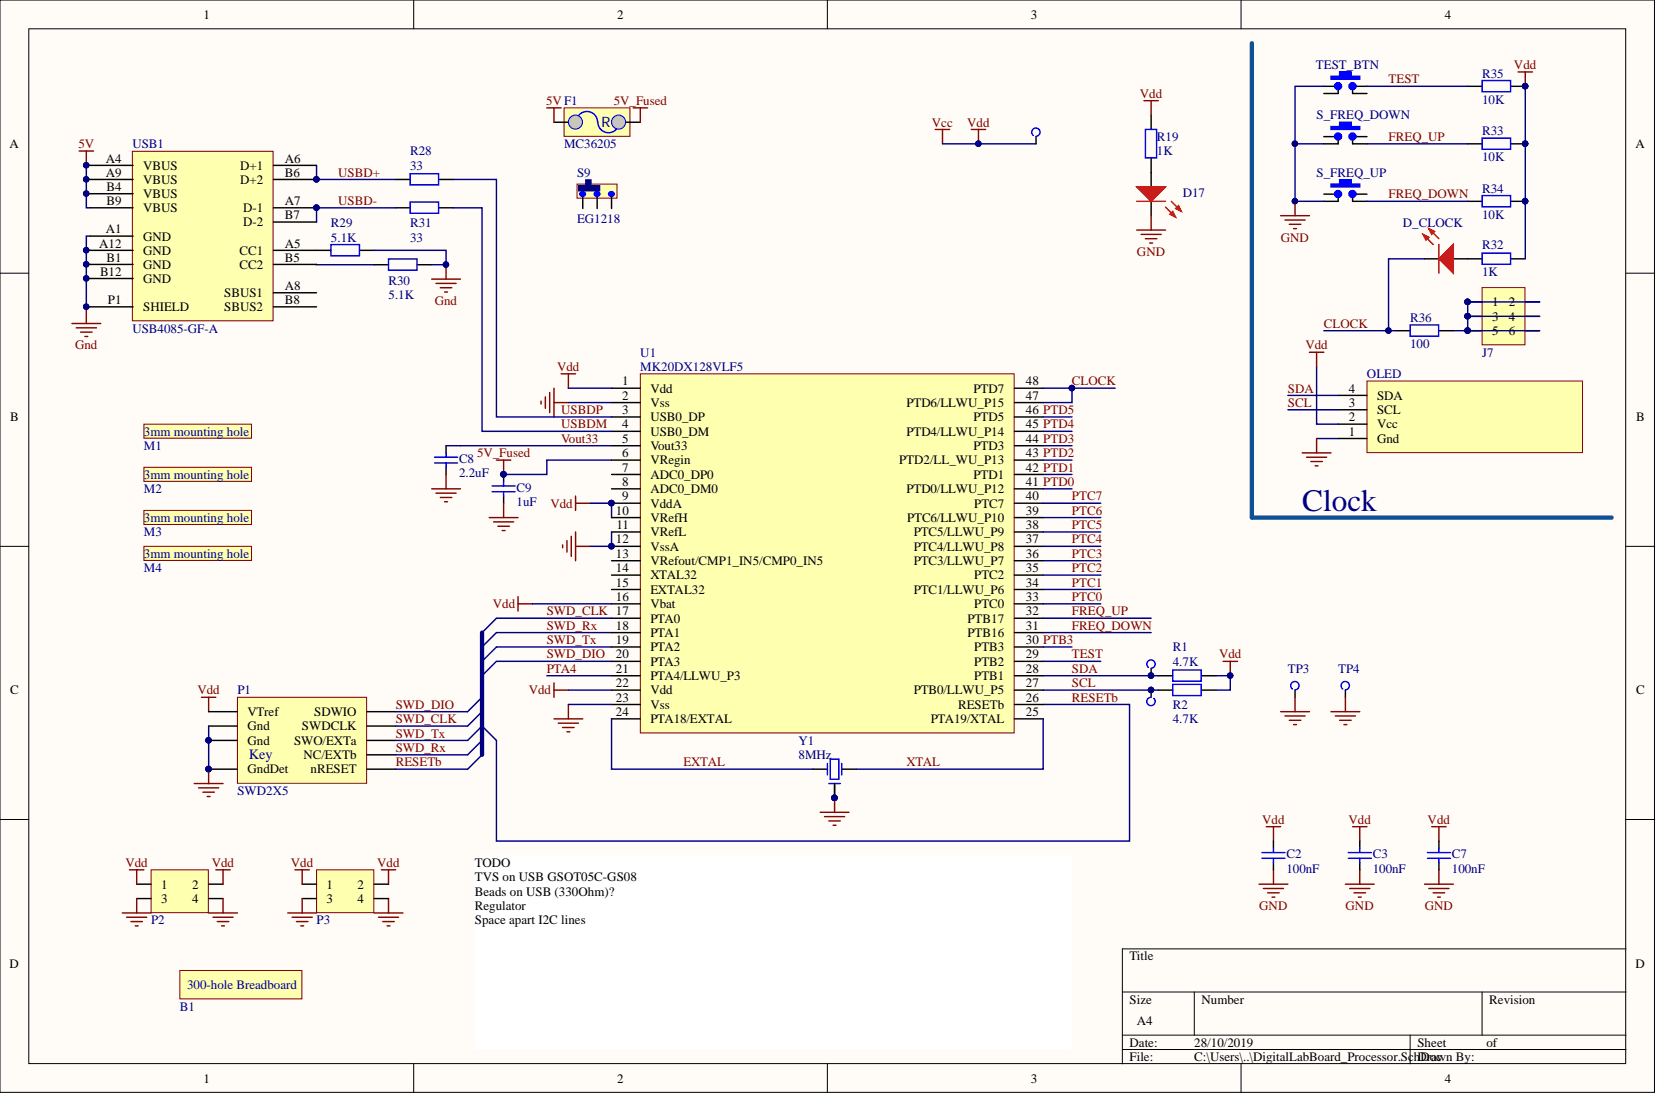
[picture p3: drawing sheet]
<svg xmlns="http://www.w3.org/2000/svg" width="292mm" height="193mm" viewBox="0 0 292 193" stroke-linecap="round" stroke-linejoin="round" font-family="sans-serif">
<defs><g id="words">
<text font-size="5.5" fill="#000080" x="229.7" y="90.1">Clock</text>
<g font-size="2.5" fill="#000080">
<text x="106.1" y="22.3">R</text>
<text x="43.9" y="133.9">Key</text>
</g>
<g font-size="2.3">
<text x="35.9" y="3.3">1</text>
<text x="108.9" y="3.3">2</text>
<text x="181.9" y="3.3">3</text>
<text x="254.8" y="3.3">4</text>
<text x="1.7" y="26.1">A</text>
<text x="18.7" y="28.7">A4</text>
<text x="25.3" y="29.9">VBUS</text>
<text x="42.3" y="29.9">D+1</text>
<text x="50.3" y="28.7">A6</text>
<text x="288.5" y="26.1">A</text>
<text x="18.7" y="31.2">A9</text>
<text x="18.8" y="33.7">B4</text>
<text x="25.3" y="32.4">VBUS</text>
<text x="25.3" y="34.9">VBUS</text>
<text x="42.3" y="32.4">D+2</text>
<text x="50.3" y="31.2">B6</text>
<text x="18.7" y="41.2">A1</text>
<text x="18.8" y="36.1">B9</text>
<text x="25.3" y="37.4">VBUS</text>
<text x="42.9" y="37.4">D-1</text>
<text x="42.9" y="39.9">D-2</text>
<text x="50.3" y="36.1">A7</text>
<text x="50.3" y="38.7">B7</text>
<text x="17.5" y="43.7">A12</text>
<text x="18.8" y="46.2">B1</text>
<text x="25.3" y="42.4">GND</text>
<text x="25.3" y="44.9">GND</text>
<text x="25.3" y="47.4">GND</text>
<text x="42.3" y="44.9">CC1</text>
<text x="42.3" y="47.4">CC2</text>
<text x="50.3" y="43.7">A5</text>
<text x="50.3" y="46.2">B5</text>
<text x="17.6" y="48.7">B12</text>
<text x="19" y="53.6">P1</text>
<text x="25.3" y="49.9">GND</text>
<text x="39.6" y="52.4">SBUS1</text>
<text x="50.3" y="51.1">A8</text>
<text x="50.3" y="53.6">B8</text>
<text x="25.3" y="54.9">SHIELD</text>
<text x="39.6" y="54.9">SBUS2</text>
<text x="263.2" y="54">1</text>
<text x="263.2" y="56.6">3</text>
<text x="263.2" y="59.1">5</text>
<text x="266.1" y="54">2</text>
<text x="266.1" y="56.6">4</text>
<text x="266.1" y="59.1">6</text>
<text x="109.8" y="68">1</text>
<text x="109.8" y="70.5">2</text>
<text x="114.7" y="69.2">Vdd</text>
<text x="114.7" y="71.8">Vss</text>
<text x="159.9" y="71.8">PTD6/LLWU_P15</text>
<text x="171.7" y="69.2">PTD7</text>
<text x="181" y="70.5">47</text>
<text x="181" y="68">48</text>
<text x="237.9" y="71.8">3</text>
<text x="237.9" y="69.2">4</text>
<text x="242.9" y="70.5">SDA</text>
<text x="1.8" y="74.3">B</text>
<text x="109.8" y="73">3</text>
<text x="109.8" y="75.6">4</text>
<text x="114.7" y="74.3">USB0_DP</text>
<text x="114.7" y="76.8">USB0_DM</text>
<text x="159.9" y="76.8">PTD4/LLWU_P14</text>
<text x="171.7" y="74.3">PTD5</text>
<text x="181" y="75.6">45 PTD4</text>
<text x="181" y="73">46 PTD5</text>
<text x="237.9" y="76.8">1</text>
<text x="237.9" y="74.3">2</text>
<text x="242.9" y="75.6">Vcc</text>
<text x="242.9" y="73">SCL</text>
<text x="288.6" y="74.3">B</text>
<text x="109.8" y="78.1">5</text>
<text x="109.8" y="80.6">6</text>
<text x="109.8" y="83.2">7</text>
<text x="114.7" y="79.4">Vout33</text>
<text x="114.7" y="81.9">VRegin</text>
<text x="158.6" y="81.9">PTD2/LL_WU_P13</text>
<text x="171.7" y="79.4">PTD3</text>
<text x="181" y="83.2">42 PTD1</text>
<text x="181" y="80.6">43 PTD2</text>
<text x="181" y="78.1">44 PTD3</text>
<text x="242.9" y="78.1">Gnd</text>
<text x="109.8" y="85.7">8</text>
<text x="109.8" y="88.3">9</text>
<text x="114.7" y="84.5">ADC0_DP0</text>
<text x="114.7" y="87">ADC0_DM0</text>
<text x="114.7" y="89.5">VddA</text>
<text x="159.9" y="87">PTD0/LLWU_P12</text>
<text x="171.7" y="84.5">PTD1</text>
<text x="171.8" y="89.5">PTC7</text>
<text x="181" y="88.3">40</text>
<text x="181" y="85.7">41 PTD0</text>
<text x="108.6" y="90.8">10</text>
<text x="108.6" y="95.9">12</text>
<text x="108.7" y="93.3">11</text>
<text x="114.7" y="92.1">VRefH</text>
<text x="114.7" y="94.6">VRefL</text>
<text x="160" y="92.1">PTC6/LLWU_P10</text>
<text x="161.2" y="94.6">PTC5/LLWU_P9</text>
<text x="181" y="95.9">37</text>
<text x="181" y="93.3">38</text>
<text x="181" y="90.8">39</text>
<text x="108.6" y="98.4">13</text>
<text x="108.6" y="100.9">14</text>
<text x="114.7" y="97.1">VssA</text>
<text x="114.7" y="99.7">VRefout/CMP1_IN5/CMP0_IN5</text>
<text x="161.2" y="99.7">PTC3/LLWU_P7</text>
<text x="161.2" y="97.1">PTC4/LLWU_P8</text>
<text x="181" y="100.9">35</text>
<text x="181" y="98.4">36</text>
<text x="108.6" y="103.5">15</text>
<text x="108.6" y="106">16</text>
<text x="114.7" y="102.2">XTAL32</text>
<text x="114.7" y="104.7">EXTAL32</text>
<text x="114.7" y="107.3">Vbat</text>
<text x="161.2" y="104.7">PTC1/LLWU_P6</text>
<text x="171.8" y="107.3">PTC0</text>
<text x="171.8" y="102.2">PTC2</text>
<text x="181" y="106">33</text>
<text x="181" y="103.5">34</text>
<text x="108.6" y="111.1">18</text>
<text x="108.6" y="113.6">19</text>
<text x="114.7" y="109.8">PTA0</text>
<text x="114.7" y="112.3">PTA1</text>
<text x="170.6" y="112.3">PTB16</text>
<text x="170.6" y="109.8">PTB17</text>
<text x="181" y="113.6">30 PTB3</text>
<text x="181" y="111.1">31</text>
<text x="181" y="108.5">32</text>
<text x="108.6" y="116.1">20</text>
<text x="108.6" y="118.7">21</text>
<text x="114.7" y="114.9">PTA2</text>
<text x="114.7" y="117.4">PTA3</text>
<text x="114.7" y="120">PTA4/LLWU_P3</text>
<text x="171.8" y="120">PTB1</text>
<text x="171.8" y="117.4">PTB2</text>
<text x="171.8" y="114.9">PTB3</text>
<text x="181" y="118.7">28</text>
<text x="181" y="116.1">29</text>
<text x="1.8" y="122.5">C</text>
<text x="108.6" y="121.2">22</text>
<text x="108.6" y="123.8">23</text>
<text x="114.7" y="122.5">Vdd</text>
<text x="114.7" y="125">Vss</text>
<text x="161.2" y="122.5">PTB0/LLWU_P5</text>
<text x="169" y="125">RESETb</text>
<text x="181" y="123.8">26</text>
<text x="181" y="121.2">27</text>
<text x="288.6" y="122.5">C</text>
<text x="43.7" y="126.3">VTref</text>
<text x="43.7" y="128.8">Gnd</text>
<text x="43.7" y="131.4">Gnd</text>
<text x="51.9" y="131.4">SWO/EXTa</text>
<text x="53.3" y="128.8">SWDCLK</text>
<text x="55.4" y="126.3">SDWIO</text>
<text x="108.6" y="126.3">24</text>
<text x="114.7" y="127.6">PTA18/EXTAL</text>
<text x="164.2" y="127.6">PTA19/XTAL</text>
<text x="181" y="126.3">25</text>
<text x="43.7" y="136.4">GndDet</text>
<text x="53.5" y="133.9">NC/EXTb</text>
<text x="54.8" y="136.4">nRESET</text>
<text x="83.8" y="152.9">TODO</text>
<text x="83.8" y="155.5">TVS on USB GSOT05C-GS08</text>
<text x="28.4" y="156.7">1</text>
<text x="28.4" y="159.3">3</text>
<text x="33.9" y="156.7">2</text>
<text x="33.9" y="159.3">4</text>
<text x="57.6" y="156.7">1</text>
<text x="57.6" y="159.3">3</text>
<text x="63.1" y="156.7">2</text>
<text x="63.1" y="159.3">4</text>
<text x="83.8" y="158">Beads on USB (330Ohm)?</text>
<text x="83.8" y="160.5">Regulator</text>
<text x="83.8" y="163.1">Space apart I2C lines</text>
<text x="1.7" y="170.7">D</text>
<text x="199.2" y="169.4">Title</text>
<text x="288.5" y="170.7">D</text>
<text x="199.2" y="177">Size</text>
<text x="211.9" y="177">Number</text>
<text x="262.7" y="177">Revision</text>
<text x="199.2" y="184.6">Date:</text>
<text x="200.5" y="180.8">A4</text>
<text x="210.7" y="184.6">28/10/2019</text>
<text x="250" y="184.6">Sheet</text>
<text x="262.2" y="184.6">of</text>
<text x="35.9" y="191">1</text>
<text x="108.9" y="191">2</text>
<text x="181.9" y="191">3</text>
<text x="199.2" y="187.2">File:</text>
<text x="210.7" y="187.2">C:\Users\..\DigitalLabBoard_Processor.SchDoc</text>
<text x="250" y="187.2">Drawn By:</text>
<text x="254.8" y="191">4</text>
</g>
<g font-size="2.3" fill="#800000">
<text x="201.1" y="17.3">Vdd</text>
<text x="244.9" y="14.7">TEST</text>
<text x="267" y="12.2">Vdd</text>
<text x="96.3" y="18.5">5VF1</text>
<text x="108.2" y="18.5">5V_Fused</text>
<text x="164.4" y="22.3">Vcc</text>
<text x="170.6" y="22.3">Vdd</text>
<text x="13.8" y="26.1">5V</text>
<text x="244.9" y="24.9">FREQ_UP</text>
<text x="59.6" y="31.2">USBD+</text>
<text x="244.9" y="35">FREQ_DOWN</text>
<text x="59.6" y="36.1">USBD-</text>
<text x="200.6" y="45.1">GND</text>
<text x="225.9" y="42.6">GND</text>
<text x="76.7" y="53.8">Gnd</text>
<text x="233.5" y="57.8">CLOCK</text>
<text x="13.2" y="61.6">Gnd</text>
<text x="98.3" y="65.4">Vdd</text>
<text x="230.2" y="61.6">Vdd</text>
<text x="189.1" y="68">CLOCK</text>
<text x="227.2" y="69.2">SDA</text>
<text x="227.2" y="71.8">SCL</text>
<text x="99" y="73">USBDP</text>
<text x="99" y="75.6">USBDM</text>
<text x="84.1" y="80.6">5V_Fused</text>
<text x="99" y="78.1">Vout33</text>
<text x="97.1" y="89.5">Vdd</text>
<text x="189.1" y="88.3">PTC7</text>
<text x="189.1" y="95.9">PTC4</text>
<text x="189.1" y="93.3">PTC5</text>
<text x="189.1" y="90.8">PTC6</text>
<text x="189.1" y="100.9">PTC2</text>
<text x="189.1" y="98.4">PTC3</text>
<text x="86.9" y="107.3">Vdd</text>
<text x="189.1" y="106">PTC0</text>
<text x="189.1" y="103.5">PTC1</text>
<text x="96.4" y="108.5">SWD_CLK 17</text>
<text x="96.4" y="111.1">SWD_Rx</text>
<text x="96.4" y="113.6">SWD_Tx</text>
<text x="189.1" y="108.5">FREQ_UP</text>
<text x="189.1" y="111.1">FREQ_DOWN</text>
<text x="96.4" y="116.1">SWD_DIO</text>
<text x="96.4" y="118.7">PTA4</text>
<text x="189.1" y="118.7">SDA</text>
<text x="189.1" y="116.1">TEST</text>
<text x="215" y="116.1">Vdd</text>
<text x="34.8" y="122.5">Vdd</text>
<text x="69.8" y="125">SWD_DIO</text>
<text x="93.3" y="122.5">Vdd</text>
<text x="189.1" y="121.2">SCL</text>
<text x="189.1" y="123.8">RESETb</text>
<text x="69.8" y="127.6">SWD_CLK</text>
<text x="69.8" y="130.1">SWD_Tx</text>
<text x="69.8" y="135.2">RESETb</text>
<text x="69.8" y="132.6">SWD_Rx</text>
<text x="120.6" y="135.2">EXTAL</text>
<text x="159.9" y="135.2">XTAL</text>
<text x="222.6" y="145.3">Vdd</text>
<text x="237.9" y="145.3">Vdd</text>
<text x="251.8" y="145.3">Vdd</text>
<text x="22.1" y="152.9">Vdd</text>
<text x="37.4" y="152.9">Vdd</text>
<text x="51.3" y="152.9">Vdd</text>
<text x="66.5" y="152.9">Vdd</text>
<text x="222.1" y="160.5">GND</text>
<text x="237.4" y="160.5">GND</text>
<text x="251.3" y="160.5">GND</text>
</g>
<g font-size="2.3" fill="#000080">
<text x="232.1" y="12.2">TEST_BTN</text>
<text x="261.4" y="13.7">R35</text>
<text x="232.2" y="21.1">S_FREQ_DOWN</text>
<text x="261.4" y="23.8">R33</text>
<text x="261.4" y="18.3">10K</text>
<text x="23.4" y="26.2">USB1</text>
<text x="72.3" y="29.9">33</text>
<text x="72.3" y="27.4">R28</text>
<text x="99.5" y="26.1">MC36205</text>
<text x="204.1" y="27.4">1K</text>
<text x="204.1" y="24.9">R19</text>
<text x="261.4" y="28.4">10K</text>
<text x="101.8" y="31.2">S9</text>
<text x="208.6" y="34.8">D17</text>
<text x="232.2" y="31.2">S_FREQ_UP</text>
<text x="261.4" y="34">R34</text>
<text x="58.4" y="40.1">R29</text>
<text x="72.3" y="40.1">R31</text>
<text x="101.8" y="39.3">EG1218</text>
<text x="247.5" y="40.1">D_CLOCK</text>
<text x="261.4" y="38.6">10K</text>
<text x="58.4" y="42.6">5.1K</text>
<text x="72.3" y="42.6">33</text>
<text x="261.4" y="43.9">R32</text>
<text x="68.5" y="52.8">5.1K</text>
<text x="68.5" y="50.2">R30</text>
<text x="261.4" y="48.7">1K</text>
<text x="23.4" y="58.7">USB4085-GF-A</text>
<text x="248.7" y="56.8">R36</text>
<text x="112.9" y="62.9">U1</text>
<text x="112.9" y="65.4">MK20DX128VLF5</text>
<text x="248.7" y="61.4">100</text>
<text x="261.4" y="62.9">J7</text>
<text x="241.1" y="66.7">OLED</text>
<text x="25.4" y="76.8">3mm mounting hole</text>
<text x="25.4" y="79.4">M1</text>
<text x="81" y="81.7">C8</text>
<text x="25.4" y="84.5">3mm mounting hole</text>
<text x="25.4" y="87">M2</text>
<text x="81" y="84.2">2.2uF</text>
<text x="91.1" y="89.3">1uF</text>
<text x="91.1" y="86.7">C9</text>
<text x="25.4" y="92.1">3mm mounting hole</text>
<text x="25.4" y="94.6">M3</text>
<text x="25.4" y="98.4">3mm mounting hole</text>
<text x="25.4" y="100.9">M4</text>
<text x="206.9" y="117.4">4.7K</text>
<text x="206.9" y="114.9">R1</text>
<text x="227.2" y="118.7">TP3</text>
<text x="236" y="118.7">TP4</text>
<text x="41.9" y="122.5">P1</text>
<text x="206.9" y="125">R2</text>
<text x="140.9" y="131.4">Y1</text>
<text x="206.9" y="127.6">4.7K</text>
<text x="140.9" y="133.9">8MHz</text>
<text x="41.9" y="140.2">SWD2X5</text>
<text x="226.9" y="153.9">100nF</text>
<text x="226.9" y="151.4">C2</text>
<text x="242.1" y="153.9">100nF</text>
<text x="242.1" y="151.4">C3</text>
<text x="256.1" y="153.9">100nF</text>
<text x="256.1" y="151.4">C7</text>
<text x="26.6" y="163.1">P2</text>
<text x="55.8" y="163.1">P3</text>
<text x="31.7" y="178.3">B1</text>
<text x="33" y="174.5">300-hole Breadboard</text>
</g>
</g></defs>
<g fill="#fffcf8" stroke="#000" stroke-width=".18">
<path d="M0 0h291.8v192.7h-291.8z"/>
<path d="M5.1 5.1h281.7v182.5h-281.7z"/>
</g>
<g fill="none" stroke="#000" stroke-width=".18">
<path d="M73 0v5.1M145.9 0v5.1M218.9 0v5.1M0 48.2h5.1M286.8 48.2h5.1M0 96.4h5.1M286.8 96.4h5.1M0 144.6h5.1M286.8 144.6h5.1M198 175h88.8M210.7 175v7.6M261.4 175v7.6"/>
<path d="M286.8 167.4h-88.8v20.3M73 187.7v5M145.9 187.7v5M198 182.6h88.8M198 185.1h88.8M218.9 187.7v5M248.7 182.6v5.1"/>
</g>
<path d="M204.3 119.2h2.6M211.9 119.2h2.6" fill="none" stroke="#000" stroke-width=".25"/>
<path d="M206.9 118.2h5v2h-5z" fill="none" stroke="#00f" stroke-width=".25"/>
<g fill="none" stroke="#800000" stroke-width=".25">
<path d="M99.2 96.1v.5M100 95.4v2M100.8 94.6v3.5M101.5 87.5v2.5M101.5 93.8v5.1M101.5 96.4h2.6M101.5 88.8h2.6M215.7 116.7h2.6M217 116.7v2.5M34.3 138.2h5M35 139h3.6M35.5 123h2.6"/>
<path d="M35.8 139.7h2M36.8 123v2.5M36.8 135.7v2.5M36.5 140.5h.6"/>
</g>
<g fill="#000080" stroke="#000080" stroke-width=".18">
<circle cx="217" cy="119.2" r=".48"/>
<circle cx="107.8" cy="88.7" r=".48"/>
<circle cx="36.8" cy="135.6" r=".48"/>
</g>
<path d="M104.1 88.8h3.8v2.5" fill="none" stroke="#000080" stroke-width=".25"/>
<path d="M41.9 123h22.8v15.2h-22.8z" fill="#ffffb0" stroke="#800000" stroke-width=".18"/>
<path d="M36.8 125.5h5.1M36.8 128.1h5.1M36.8 130.6h5.1M36.8 135.7h5.1M64.7 125.5h5.1M64.7 128.1h5.1M64.7 130.6h5.1M64.7 133.1h5.1M64.7 135.7h5.1" fill="none" stroke="#000" stroke-width=".25"/>
<g fill="#000080" stroke="#000080" stroke-width=".18">
<circle cx="36.8" cy="130.6" r=".48"/>
<circle cx="36.8" cy="135.6" r=".48"/>
</g>
<path d="M36.8 128.1v7.6M85 123l-2.5 2.5h-12.7M85 133.1l-2.5 2.6h-12.7M85 125.5l-2.5 2.6h-12.7M85 128.1l-2.5 2.5h-12.7M85 130.6l-2.5 2.5h-12.7" fill="none" stroke="#000080" stroke-width=".25"/>
<path d="M31.7 171.2h21.5v5h-21.5z" fill="#ffffb0" stroke="#800000" stroke-width=".18"/>
<g fill="none" stroke="#800000" stroke-width=".25">
<path d="M14 26.6h2.5M15.2 26.6v2.6M165 22.8h2.5M166.2 22.8v2.6M171.3 22.8h2.6M172.6 22.8v2.6M12.7 57.1h5.1M13.5 57.8h3.5M14.2 58.6h2M15 59.3h.5M15.2 54.5v2.6M67.3 153.4h2.5"/>
<path d="M68.5 153.4v2.6M68.5 158.5v2.5M66 161h5.1M66.8 161.8h3.5M67.5 162.6h2M68.3 163.3h.5"/>
</g>
<g fill="none" stroke="#000080" stroke-width=".25">
<path d="M15.2 31.7v2.5M15.9 34.2h-.7v2.5h.7M15.9 29.2h-.7v2.5h.7M166.2 25.4h16.5M15.9 41.6h-.7v2.6M15.9 46.6h-.7v2.5M15.9 44.2h-.7v2.4M15.9 54.1h-.7v.4M15.9 49.1h-.7v5M55.8 46.6l10.2 .1M107.9 93.8v2.6h-3.8M87.6 116.7h20.3"/>
<path d="M87.6 111.6h20.3M87.6 114.1h20.3M87.6 109h20.3M184 124.3h15.2v24.1h-111.6v-17.8"/>
</g>
<path d="M55.8 44.2h2.6M63.5 44.2h2.5M66 46.7h2.5M73.6 46.7h2.5M143.4 135.7h2.5M147.2 138.2v2.5M148.5 135.7h2.5" fill="none" stroke="#000" stroke-width=".25"/>
<path d="M58.4 43.1h5v2h-5zM68.5 45.7h5.1v2h-5.1zM145.9 134.7v2M146.2 138.2h2M146.4 133.9h1.6v3.6h-1.6zM148.5 134.7v2" fill="none" stroke="#00f" stroke-width=".25"/>
<g fill="#000080" stroke="#000080" stroke-width=".18">
<circle cx="147.2" cy="140.7" r=".48"/>
<circle cx="107.8" cy="96.3" r=".48"/>
<circle cx="172.6" cy="25.3" r=".48"/>
<circle cx="15.2" cy="29.1" r=".48"/>
<circle cx="15.2" cy="44.1" r=".48"/>
<circle cx="15.2" cy="46.6" r=".48"/>
<circle cx="15.2" cy="49.1" r=".48"/>
<circle cx="15.2" cy="54.1" r=".48"/>
<circle cx="15.2" cy="34.1" r=".48"/>
<circle cx="15.2" cy="31.6" r=".48"/>
</g>
<path d="M99.5 19h11.6v5h-11.6z" fill="#ffffb0" stroke="#800000" stroke-width=".18"/>
<path d="M97.7 21.6h2.6M110.4 21.6h2.5" fill="none" stroke="#000" stroke-width=".25"/>
<path d="M105.4 21.6a1.88 1.88 0 0 0-1.9-1.9 1.88 1.88 0 0 0-1.8 1.9M109.2 21.6a1.88 1.88 0 0 1-1.9 1.8 1.88 1.88 0 0 1-1.8-1.8" fill="none" stroke="#00f" stroke-width=".25"/>
<g fill="#c0c0c0" stroke="#00f" stroke-width=".18">
<circle cx="101.5" cy="21.5" r="1.24"/>
<circle cx="109.1" cy="21.5" r="1.24"/>
</g>
<path d="M23.4 26.7h24.8v29.9h-24.8z" fill="#ffffb0" stroke="#800000" stroke-width=".18"/>
<g fill="none" stroke="#000" stroke-width=".25">
<path d="M15.9 29.2h7.6M15.9 36.7h7.6M15.9 31.7h7.6M15.9 34.2h7.6M48.2 29.2h7.6M48.2 36.7h7.6M48.2 39.2h7.6M48.2 31.7h7.6M15.9 41.6h7.6M15.9 44.2h7.6M15.9 49.1h7.6M15.9 54.1h7.6"/>
<path d="M15.9 46.6h7.6M48.2 44.2h7.6M48.2 51.6h7.6M48.2 54.1h7.6M48.2 46.6h7.6M204.3 121.7h2.6M211.9 121.7h2.6"/>
</g>
<g fill="#000080" stroke="#000080" stroke-width=".18">
<circle cx="55.8" cy="36.6" r=".48"/>
<circle cx="55.8" cy="31.6" r=".48"/>
</g>
<path d="M96.4 19h2.6M97.7 19v2.6" fill="none" stroke="#800000" stroke-width=".25"/>
<path d="M206.9 120.7h5v2h-5z" fill="none" stroke="#00f" stroke-width=".25"/>
<g fill="#ffffb0" stroke="#800000" stroke-width=".18">
<path d="M25.4 74.8h19v2.5h-19z"/>
<path d="M25.4 82.4h19v2.5h-19z"/>
<path d="M25.4 90h19v2.5h-19z"/>
<path d="M25.4 96.4h19v2.5h-19z"/>
<path d="M112.9 65.9h66v63.4h-66z"/>
</g>
<g fill="none" stroke="#000" stroke-width=".25">
<path d="M107.9 68.5h5M107.9 71h5M107.9 73.5h5M107.9 76.1h5M107.9 78.6h5M178.9 68.5h5.1M178.9 71h5.1M178.9 73.5h5.1M178.9 76.1h5.1M178.9 78.6h5.1M107.9 81.2h5M107.9 83.7h5"/>
<path d="M107.9 86.2h5M107.9 88.8h5M107.9 91.3h5M107.9 93.8h5M107.9 96.4h5M107.9 98.9h5M178.9 81.2h5.1M178.9 83.7h5.1M178.9 86.2h5.1M178.9 88.8h5.1M178.9 91.3h5.1M178.9 93.8h5.1"/>
<path d="M178.9 96.4h5.1M178.9 98.9h5.1M107.9 101.4h5M107.9 104h5M107.9 106.5h5M107.9 109h5M107.9 111.6h5M107.9 114.1h5M107.9 116.7h5M107.9 119.2h5M178.9 101.4h5.1M178.9 104h5.1"/>
<path d="M178.9 106.5h5.1M178.9 109h5.1M178.9 111.6h5.1M178.9 114.1h5.1M178.9 116.7h5.1M178.9 119.2h5.1M107.9 121.7h5M107.9 124.3h5M107.9 126.8h5M178.9 121.7h5.1M178.9 124.3h5.1M178.9 126.8h5.1"/>
</g>
<g fill="#000080" stroke="#000080" stroke-width=".18">
<circle cx="107.8" cy="88.7" r=".48"/>
<circle cx="107.8" cy="96.3" r=".48"/>
<circle cx="147.2" cy="140.7" r=".48"/>
</g>
<path d="M97.7 120.5v2.5M97.7 121.7h2.6M97.7 126.8h5.1M98.5 127.6h3.5M99.2 128.3h2.1M100 129.1h.5M100.3 124.3v2.5M144.7 143.3h5M145.4 144h3.6M146.2 144.8h2M147 145.6h.5M147.2 140.7v2.6" fill="none" stroke="#800000" stroke-width=".25"/>
<path d="M100.3 121.7h7.6M100.3 124.3h7.6M107.9 126.8v8.9h35.5M184 126.8v8.9h-33" fill="none" stroke="#000080" stroke-width=".25"/>
<path d="M26.6 153.4h10.2v7.6h-10.2z" fill="#ffffb0" stroke="#800000" stroke-width=".18"/>
<path d="M24.1 156h2.5M24.1 158.5h2.5M36.8 156h2.5M36.8 158.5h2.5" fill="none" stroke="#000" stroke-width=".25"/>
<path d="M55.8 153.4h10.1v7.6h-10.1z" fill="#ffffb0" stroke="#800000" stroke-width=".18"/>
<path d="M203 30.4v2.6M203 35.5v2.5M53.3 156h2.5M53.3 158.5h2.5M66 156h2.5M66 158.5h2.5M224.6 148.4v1.2M224.6 152.2v1.2M239.8 148.4v1.2M239.8 152.2v1.2M253.8 148.4v1.2M253.8 152.2v1.2" fill="none" stroke="#000" stroke-width=".25"/>
<g fill="none" stroke="#800000" stroke-width=".25">
<path d="M95.4 70.8v.5M96.2 70v2M97 69.2v3.6M97.7 68.5v5M97.7 71h2.6M99 65.9h2.5M100.3 65.9v2.6M222.1 156h5.1M222.8 156.7h3.6M223.4 145.8h2.5M223.6 157.5h2M224.4 158.2h.5"/>
<path d="M224.6 145.8v2.6M224.6 153.4v2.6M237.3 156h5.1M238.1 156.7h3.5M238.6 145.8h2.5M238.8 157.5h2.1M239.6 158.2h.5M239.8 145.8v2.6M239.8 153.4v2.6M251.3 156h5M252 156.7h3.6M252.5 145.8h2.6"/>
<path d="M252.8 157.5h2M253.6 158.2h.5M253.8 145.8v2.6M253.8 153.4v2.6"/>
</g>
<g fill="none" stroke="#000080" stroke-width=".25">
<path d="M100.3 68.5h7.6M100.3 71h7.6M184 68.5h12.7M184 78.6h5.1M184 76.1h5.1M184 73.5h5.1M184 98.9h10.2M184 96.4h10.2M184 93.8h10.2M184 91.3h10.2M184 88.8h10.2M184 86.2h5.1"/>
<path d="M184 83.7h5.1M184 81.2h5.1M87.6 116.7l-2.6 2.5M87.6 114.1l-2.6 2.6M87.6 111.6l-2.6 2.5M87.6 109l-2.6 2.6M96.4 119.2h11.5M184 116.7h10.2M184 114.1h5.1M184 106.5h10.2M184 104h10.2M184 101.4h10.2"/>
</g>
<path d="M222.6 150.4h4.1M222.6 151.4h4.1M224.6 149.6v.8M224.6 151.4v.8M237.8 150.4h4.1M237.8 151.4h4.1M239.8 149.6v.8M239.8 151.4v.8M251.8 150.4h4M251.8 151.4h4M253.8 149.6v.8M253.8 151.4v.8" fill="none" stroke="#00f" stroke-width=".25"/>
<circle cx="189.1" cy="68.5" r=".48" fill="#000080" stroke="#000080" stroke-width=".18"/>
<path d="M85 111.6v21.5" fill="none" stroke="#000080" stroke-width=".76"/>
<path d="M200.5 33h5.1l-2.6 2.5z" fill="#f00"/>
<path d="M200.5 33h5.1l-2.6 2.5zM205.6 36.5l1.8 1.8M206.6 35.5l1.8 1.8" fill="none" stroke="#f00" stroke-width=".25"/>
<path d="M206.3 37.8l.6-.5 .5 1z" fill="#f00"/>
<path d="M206.3 37.8l.6-.5 .5 1z" fill="none" stroke="#f00" stroke-width=".25"/>
<path d="M207.4 36.8l.5-.5 .5 1z" fill="#f00"/>
<path d="M200.5 35.5h5.1M207.4 36.8l.5-.5 .5 1z" fill="none" stroke="#f00" stroke-width=".25"/>
<path d="M69.8 36.7h2.5M69.8 31.7h2.5M77.4 36.7h2.5M77.4 31.7h2.5M203 20.3v2.5M203 27.9v2.5M236 34.2v1.3h-2.5M241.1 34.2h-2.5v1.3h2.5" fill="none" stroke="#000" stroke-width=".25"/>
<path d="M72.3 35.6h5.1v2h-5.1zM72.3 30.6h5.1v2h-5.1zM202 22.8h2v5.1h-2z" fill="none" stroke="#00f" stroke-width=".25"/>
<g fill="none" stroke="#800000" stroke-width=".25">
<path d="M201.8 17.8h2.5M203 17.8v2.5M203 38v2.6M200.5 40.6h5.1M201.3 41.3h3.5M202 42.1h2.1M202.8 42.9h.5M22.8 153.4h2.6M24.1 153.4v2.6M24.1 158.5v2.5M38.1 153.4h2.5M39.3 153.4v2.6"/>
<path d="M39.3 158.5v2.5M52 153.4h2.6M53.3 153.4v2.6M53.3 158.5v2.5M21.6 161h5M22.3 161.8h3.6M23.1 162.6h2M23.9 163.3h.5M36.8 161h5.1M37.6 161.8h3.5M38.3 162.6h2.1M39.1 163.3h.5"/>
<path d="M50.8 161h5M51.5 161.8h3.6M52.3 162.6h2M53 163.3h.6"/>
</g>
<path d="M55.8 29.2v2.5h14M69.8 36.7h-14v2.5M79.9 31.7h7.7v41.8h20.3M79.9 36.7h5.1v39.4h22.9" fill="none" stroke="#000080" stroke-width=".25"/>
<g fill="#000080" stroke="#000080" stroke-width=".18">
<circle cx="55.8" cy="36.6" r=".48"/>
<circle cx="55.8" cy="31.6" r=".48"/>
</g>
<path d="M234.8 32.5h1.5v-.8h2v.8h1.5v.5h-5z" fill-rule="evenodd" fill="#00f"/>
<path d="M234.8 32.5h1.5v-.8h2v.8h1.5v.5h-5z" fill="none" stroke="#00f" stroke-width=".25"/>
<g fill="none" stroke="#00f" stroke-width=".76">
<circle cx="236" cy="34.2" r=".36"/>
<circle cx="238.6" cy="34.2" r=".36"/>
</g>
<path d="M233.5 34.2h2.5M251.3 45.7h2.5M256.3 45.7h2.6" fill="none" stroke="#000" stroke-width=".25"/>
<path d="M253.8 45.7l2.5-2.6v5.1z" fill="#f00"/>
<path d="M251 41.3l1.8 1.8M252 40.3l1.8 1.8M253.8 45.7l2.5-2.6v5.1z" fill="none" stroke="#f00" stroke-width=".25"/>
<path d="M251 41.3l1 .6-.5 .5z" fill="#f00"/>
<path d="M251 41.3l1 .6-.5 .5z" fill="none" stroke="#f00" stroke-width=".25"/>
<path d="M252 40.3l1 .5-.5 .5z" fill="#f00"/>
<path d="M252 40.3l1 .5-.5 .5zM253.8 43.1v5.1" fill="none" stroke="#f00" stroke-width=".25"/>
<path d="M258.9 45.7h2.5M266.5 45.7h2.5" fill="none" stroke="#000" stroke-width=".25"/>
<path d="M261.4 44.6h5v2h-5z" fill="none" stroke="#00f" stroke-width=".25"/>
<path d="M261.4 50.7h7.6v10.1h-7.6z" fill="#ffffb0" stroke="#800000" stroke-width=".18"/>
<path d="M236 24.1v1.3h-2.5M241.1 24.1h-2.5v1.3h2.5M258.9 53.3h2.5M258.9 55.8h2.5M258.9 58.3h2.5M269 53.3h2.6M269 55.8h2.6M269 58.3h2.6" fill="none" stroke="#000" stroke-width=".25"/>
<g fill="#000080" stroke="#000080" stroke-width=".18">
<circle cx="258.9" cy="53.2" r=".48"/>
<circle cx="258.9" cy="55.8" r=".48"/>
<circle cx="258.9" cy="58.3" r=".48"/>
</g>
<path d="M234.8 22.3h1.5v-.7h2v.7h1.5v.5h-5z" fill-rule="evenodd" fill="#00f"/>
<path d="M234.8 22.3h1.5v-.7h2v.7h1.5v.5h-5zM261.4 24.4h5v1.9h-5zM261.4 34.5h5v2h-5z" fill="none" stroke="#00f" stroke-width=".25"/>
<g fill="none" stroke="#00f" stroke-width=".76">
<circle cx="236" cy="24.1" r=".36"/>
<circle cx="238.6" cy="24.1" r=".36"/>
</g>
<path d="M236 15.2v1.3h-2.5M241.1 15.2h-2.5v1.3h2.5M233.5 24.1h2.5M258.9 25.4h2.5M258.9 35.5h2.5M266.5 25.4h2.5M266.5 35.5h2.5" fill="none" stroke="#000" stroke-width=".25"/>
<path d="M267.8 12.7h2.5M269 12.7v2.5" fill="none" stroke="#800000" stroke-width=".25"/>
<g fill="#000080" stroke="#000080" stroke-width=".18">
<circle cx="269" cy="15.2" r=".48"/>
<circle cx="258.9" cy="58.3" r=".48"/>
<circle cx="269" cy="25.3" r=".48"/>
<circle cx="269" cy="35.5" r=".48"/>
</g>
<path d="M269 15.2v30.5M256.3 58.3h15.3M184 109h19" fill="none" stroke="#000080" stroke-width=".25"/>
<path d="M234.8 13.4h1.5v-.7h2v.7h1.5v.6h-5z" fill-rule="evenodd" fill="#00f"/>
<path d="M234.8 13.4h1.5v-.7h2v.7h1.5v.6h-5zM261.4 14.2h5v2h-5z" fill="none" stroke="#00f" stroke-width=".25"/>
<g fill="none" stroke="#00f" stroke-width=".76">
<circle cx="236" cy="15.2" r=".36"/>
<circle cx="238.6" cy="15.2" r=".36"/>
</g>
<path d="M233.5 15.2h2.5M258.9 15.2h2.5M266.5 15.2h2.5" fill="none" stroke="#000" stroke-width=".25"/>
<circle cx="269" cy="15.2" r=".48" fill="#000080" stroke="#000080" stroke-width=".18"/>
<path d="M101.8 32.5h7v2.5h-7z" fill="#ffffb0" stroke="#800000" stroke-width=".18"/>
<path d="M102.8 34.2v2.6M105.3 34.2v2.6M107.9 34.2v2.6" fill="none" stroke="#000" stroke-width=".25"/>
<g fill="#000080" stroke="#000080" stroke-width=".18">
<path d="M102 32.7h3.8v1h-3.8z"/>
<path d="M103.3 31.7h1v1h-1z"/>
</g>
<g fill="#00f" stroke="#00f" stroke-width=".18">
<circle cx="107.9" cy="34.2" r=".5"/>
<circle cx="105.3" cy="34.2" r=".5"/>
<circle cx="102.8" cy="34.2" r=".5"/>
</g>
<path d="M241.1 67.2h38v12.6h-38z" fill="#ffffb0" stroke="#800000" stroke-width=".18"/>
<g fill="none" stroke="#000" stroke-width=".25">
<path d="M182.7 24.1v1.3M246.2 58.3h2.5M253.8 58.3h2.5M78.7 78.6v1.3M236 77.4h5.1M236 74.8h5.1M236 72.3h5.1M236 69.7h5.1M78.7 82.4v1.3M88.8 83.7v1.3M88.8 87.5v1.3M203 117.9v1.3"/>
<path d="M203 121.7v1.3M228.4 121.7v1.3M237.3 121.7v1.3"/>
</g>
<g fill="none" stroke="#000080" stroke-width=".25">
<path d="M233.5 15.2h-5.1v20.3h5.1M241.1 15.2h17.8M228.4 25.4h5.1M241.1 25.4h17.8M241.1 35.5h17.8M66 44.2h12.7v2.5h-2.6M233.5 58.3h12.7M251.3 45.7h-6.4v12.6M258.9 55.8v2.5M271.6 53.3h-12.7v2.5h12.7M78.7 78.6h29.2M189.1 68.5v2.5h-5.1"/>
<path d="M227.2 69.7h8.8M227.2 72.3h8.8M232.2 64.7v10.1h3.8M232.2 77.4h3.8M107.9 81.2h-11.5v2.5h-7.6M93.9 106.5h14M184 119.2h20.3M184 111.6h19M214.5 119.2h2.5v2.5h-2.5M85 128.1l2.6 2.5M184 121.7h20.3"/>
</g>
<g fill="none" stroke="#800000" stroke-width=".25">
<path d="M111.7 19h2.5M112.9 19v2.6M225.9 38h5.1M226.7 38.8h3.5M227.4 39.6h2M228.4 35.5v2.5M76.1 49.2h5.1M76.9 50h3.6M77.7 50.8h2M78.4 51.5h.5M78.7 46.7v2.5M228.2 40.3h.5"/>
<path d="M229.7 79.9h5.1M231 62.1h2.5M232.2 62.1v2.6M232.2 77.4v2.5M76.1 86.2h5.1M76.9 87h3.6M77.7 87.7h2M78.4 88.5h.5M78.7 83.7v2.5M86.3 91.3h5.1M87.1 92.1h3.5M87.6 81.2h2.5"/>
<path d="M87.8 92.8h2M88.6 93.6h.5M88.8 81.2v2.5M88.8 88.8v2.5M230.5 80.6h3.5M231.2 81.4h2.1M232 82.2h.5M91.4 105.2v2.6M91.4 106.5h2.5M225.9 125.5h5.1M226.7 126.3h3.5M227.4 127.1h2"/>
<path d="M228.2 127.8h.5M228.4 123v2.5M234.8 125.5h5M235.5 126.3h3.6M236.3 127.1h2M237.1 127.8h.5M237.3 123v2.5"/>
</g>
<g fill="none" stroke="#00f" stroke-width=".25">
<path d="M182.3 23.9a.74 .74 0 0 1 0-1.2 .74 .74 0 0 1 1.1 .4 .74 .74 0 0 1-.7 .9M248.7 57.3h5.1v2h-5.1zM78.7 79.9v.7M76.7 80.6h4M76.7 81.7h4M78.7 81.7v.7M86.8 85.7h4.1M86.8 86.7h4.1M88.8 85v.7M88.8 86.7v.8M202.6 117.7a.74 .74 0 0 1 0-1.2 .74 .74 0 0 1 1.1 .4 .74 .74 0 0 1-.7 1M203 123a.74 .74 0 0 0-.7 .9 .74 .74 0 0 0 1.1 .5 .74 .74 0 0 0 .1-1.2"/>
<path d="M228 121.5a.74 .74 0 0 1 0-1.2 .74 .74 0 0 1 1.1 .4 .74 .74 0 0 1-.7 1M236.8 121.5a.74 .74 0 0 1 .1-1.2 .74 .74 0 0 1 1.1 .4 .74 .74 0 0 1-.7 1"/>
</g>
<g fill="#000080" stroke="#000080" stroke-width=".18">
<circle cx="258.9" cy="53.2" r=".48"/>
<circle cx="258.9" cy="55.8" r=".48"/>
<circle cx="258.9" cy="58.3" r=".48"/>
<circle cx="244.9" cy="58.3" r=".48"/>
<circle cx="78.7" cy="46.7" r=".48"/>
<circle cx="228.4" cy="35.5" r=".48"/>
<circle cx="228.4" cy="25.3" r=".48"/>
<circle cx="203" cy="121.7" r=".48"/>
<circle cx="203" cy="119.2" r=".48"/>
<circle cx="189.1" cy="68.5" r=".48"/>
<circle cx="217" cy="119.2" r=".48"/>
<circle cx="88.8" cy="83.7" r=".48"/>
</g>
<path d="M220.8 7.6v83.7h63.5" fill="none" stroke="#0b5394" stroke-width=".76"/>
<path d="M83.8 150.9h105.2v34.2h-105.2z" fill="#fff" stroke="#fff" stroke-width=".18"/>
<use href="#words"/>
</svg>
